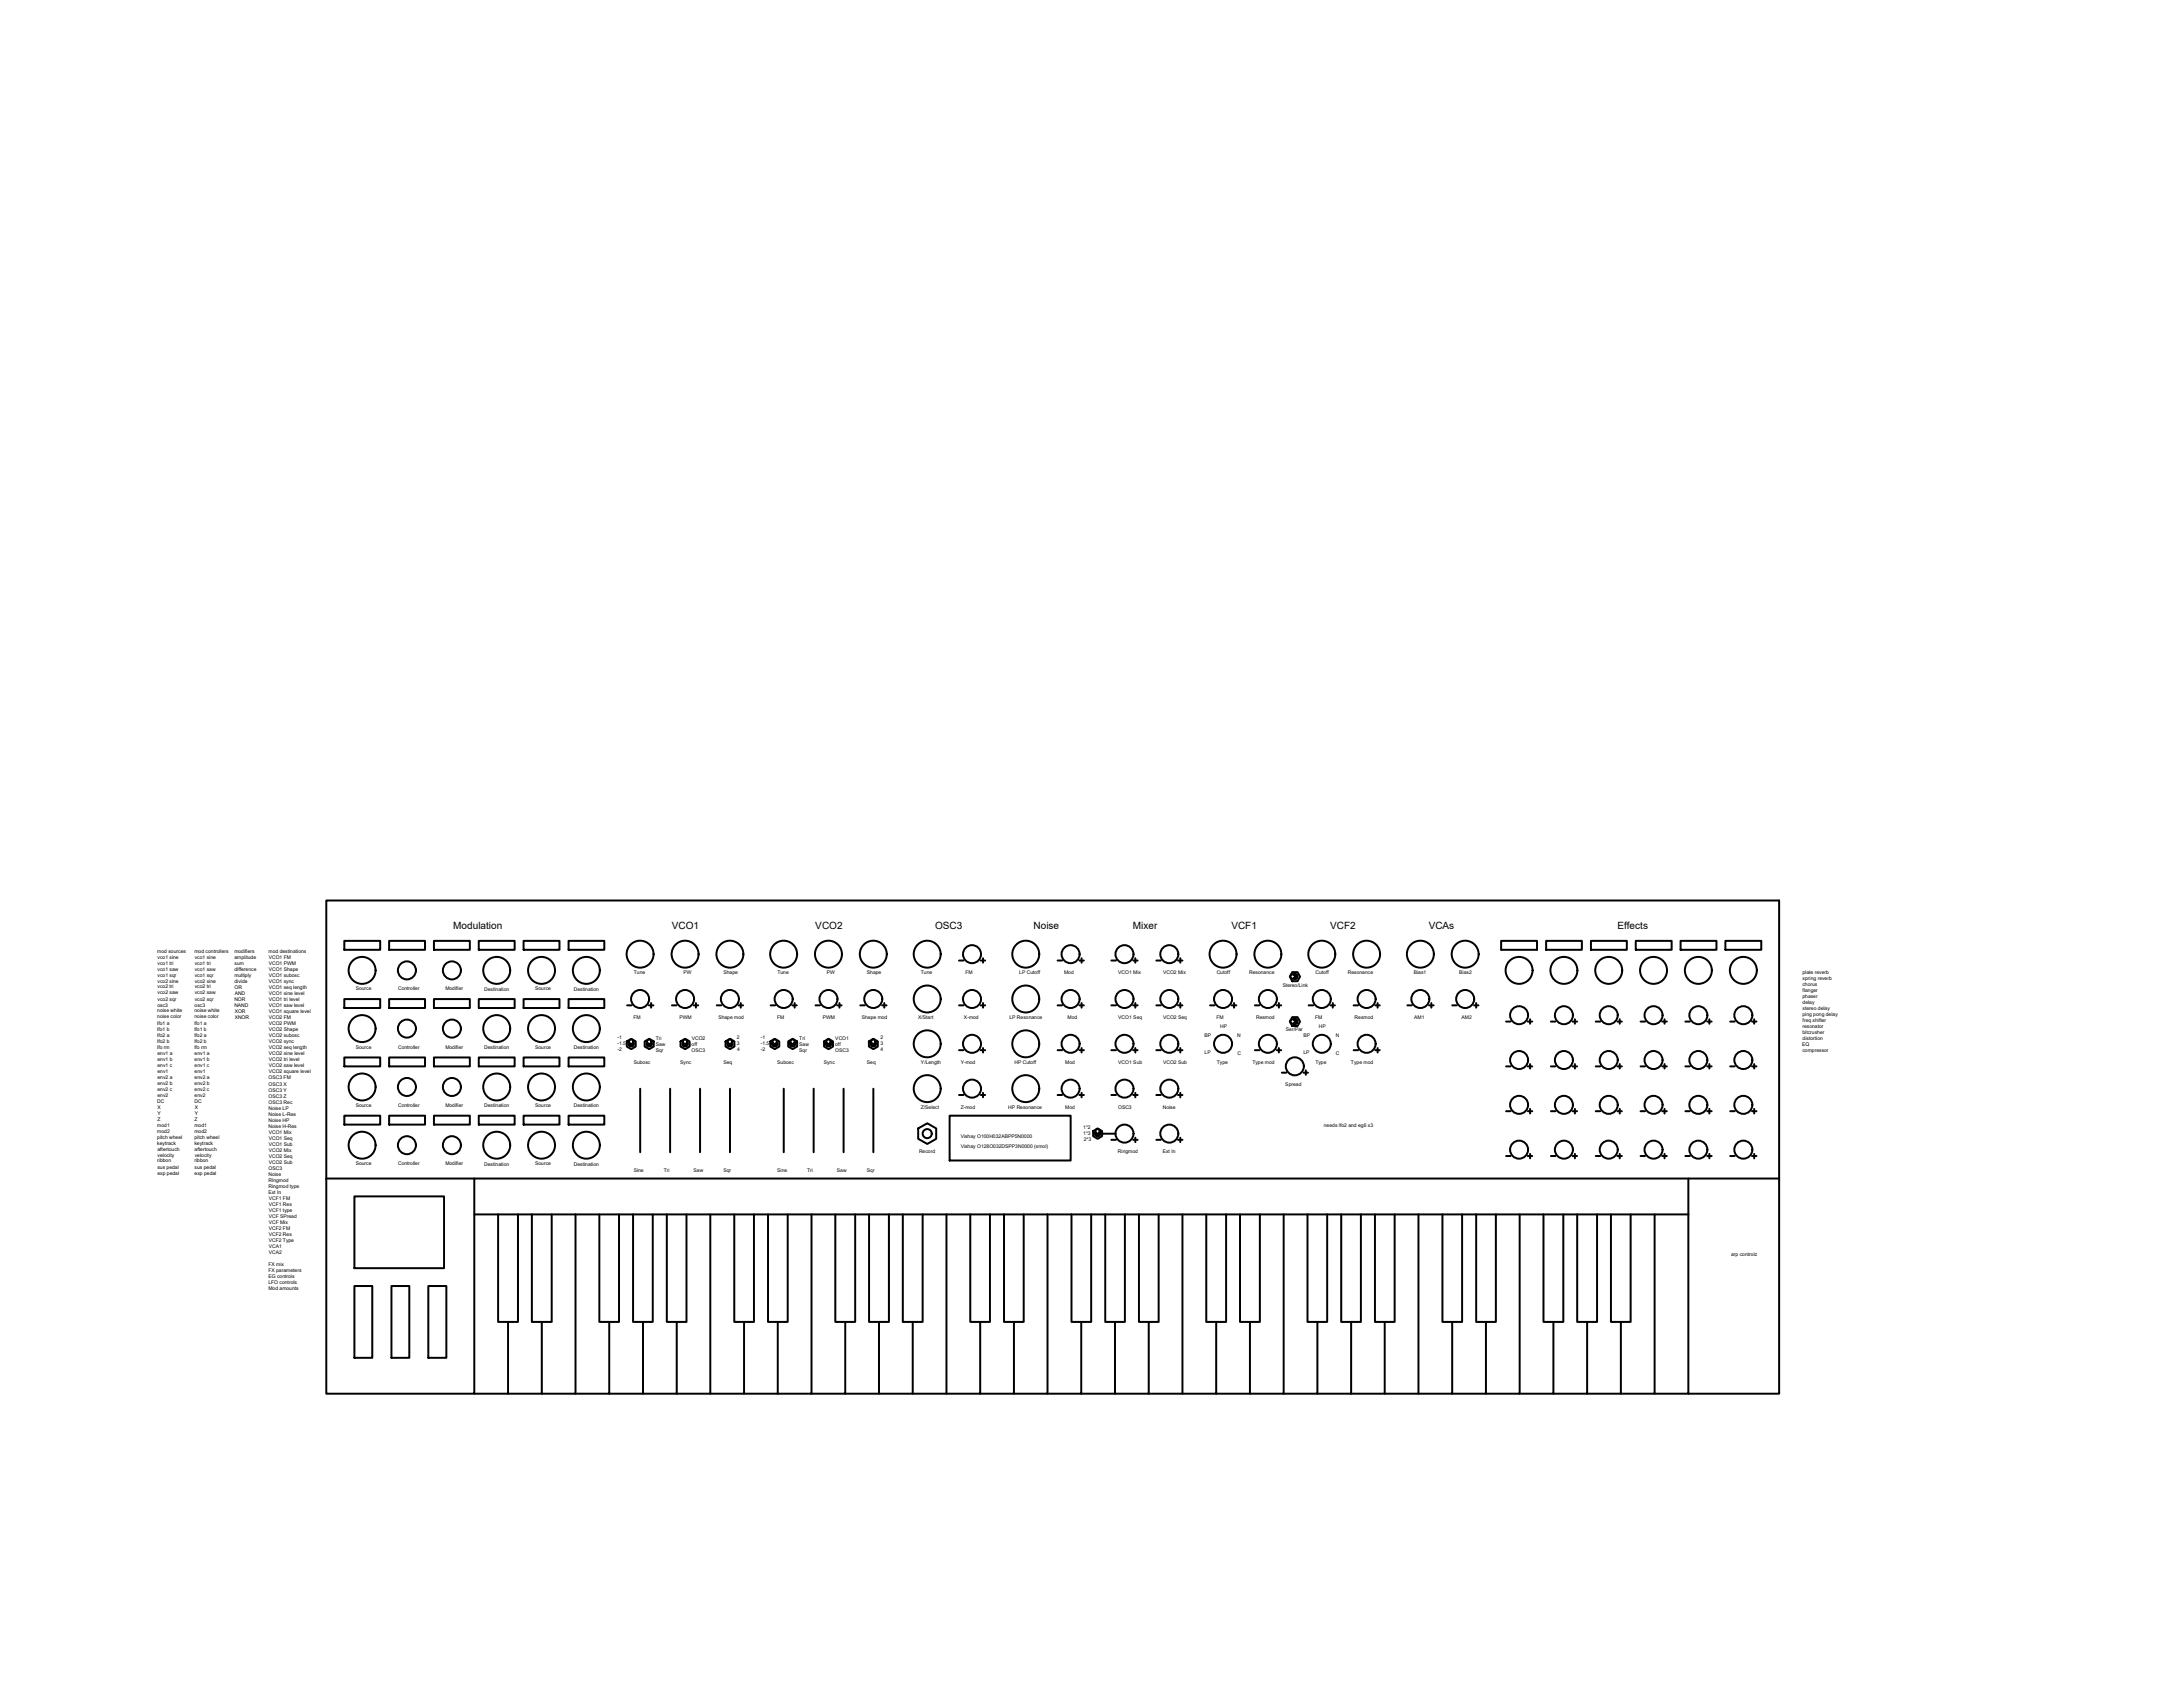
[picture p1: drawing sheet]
<svg xmlns="http://www.w3.org/2000/svg" width="279mm" height="216mm" viewBox="0 0 279 216" stroke-linecap="round" stroke-linejoin="round" font-family="sans-serif">
<defs><g id="words">
<g font-size="1.3">
<text x="58" y="118.9">Modulation</text>
<text x="86" y="118.9">VCO1</text>
<text x="104.4" y="118.9">VCO2</text>
<text x="119.7" y="118.9">OSC3</text>
<text x="132.3" y="118.9">Noise</text>
<text x="145" y="118.8">Mixer</text>
<text x="157.6" y="118.9">VCF1</text>
<text x="170.2" y="118.9">VCF2</text>
<text x="182.9" y="118.9">VCAs</text>
<text x="207" y="118.9">Effects</text>
</g>
<g font-size=".6">
<text x="20.1" y="121.9">mod sources</text>
<text x="20.2" y="122.7">vco1 sine</text>
<text x="20.2" y="123.4">vco1 tri</text>
<text x="20.2" y="124.2">vco1 saw</text>
<text x="20.2" y="125">vco1 sqr</text>
<text x="20.2" y="125.7">vco2 sine</text>
<text x="24.9" y="121.9">mod controllers</text>
<text x="24.9" y="122.7">vco1 sine</text>
<text x="24.9" y="123.4">vco1 tri</text>
<text x="24.9" y="124.2">vco1 saw</text>
<text x="24.9" y="125">vco1 sqr</text>
<text x="24.9" y="125.7">vco2 sine</text>
<text x="30" y="121.9">modifiers</text>
<text x="30" y="125">multiply</text>
<text x="30" y="122.7">amplitude</text>
<text x="30" y="123.4">sum</text>
<text x="30" y="124.2">difference</text>
<text x="30" y="125.7">divide</text>
<text x="34.4" y="121.9">mod destinations</text>
<text x="34.4" y="122.7">VCO1 FM</text>
<text x="34.4" y="123.5">VCO1 PWM</text>
<text x="34.4" y="124.2">VCO1 Shape</text>
<text x="34.4" y="125">VCO1 subosc</text>
<text x="34.4" y="125.8">VCO1 sync</text>
<text x="81.1" y="124.7">Tune</text>
<text x="87.5" y="124.7">PW</text>
<text x="92.6" y="124.7">Shape</text>
<text x="99.5" y="124.7">Tune</text>
<text x="105.8" y="124.7">PW</text>
<text x="111" y="124.7">Shape</text>
<text x="117.9" y="124.7">Tune</text>
<text x="123.6" y="124.7">FM</text>
<text x="130.5" y="124.7">LP Cutoff</text>
<text x="136.2" y="124.7">Mod</text>
<text x="143.1" y="124.7">VCO1 Mix</text>
<text x="148.9" y="124.7">VCO2 Mix</text>
<text x="155.7" y="124.7">Cutoff</text>
<text x="159.9" y="124.7">Resonance</text>
<text x="168.4" y="124.7">Cutoff</text>
<text x="172.5" y="124.7">Resonance</text>
<text x="181" y="124.7">Bias1</text>
<text x="186.8" y="124.7">Bias2</text>
<text x="230.7" y="124.7">plate reverb</text>
<text x="230.7" y="125.4">spring reverb</text>
<text x="20.1" y="129.6">noise white</text>
<text x="20.1" y="130.3">noise color</text>
<text x="20.1" y="131.1">lfo1 a</text>
<text x="20.1" y="131.9">lfo1 b</text>
<text x="20.2" y="128.8">osc3</text>
<text x="20.2" y="126.5">vco2 tri</text>
<text x="20.2" y="127.3">vco2 saw</text>
<text x="20.2" y="128.1">vco2 sqr</text>
<text x="24.9" y="129.6">noise white</text>
<text x="24.9" y="130.3">noise color</text>
<text x="24.9" y="131.1">lfo1 a</text>
<text x="24.9" y="131.9">lfo1 b</text>
<text x="24.9" y="128.8">osc3</text>
<text x="24.9" y="126.5">vco2 tri</text>
<text x="24.9" y="127.3">vco2 saw</text>
<text x="24.9" y="128.1">vco2 sqr</text>
<text x="30" y="128.1">NOR</text>
<text x="30" y="128.8">NAND</text>
<text x="30" y="126.5">OR</text>
<text x="30" y="127.3">AND</text>
<text x="30" y="129.6">XOR</text>
<text x="30" y="130.4">XNOR</text>
<text x="34.4" y="126.5">VCO1 seq length</text>
<text x="34.4" y="127.3">VCO1 sine level</text>
<text x="34.4" y="128.1">VCO1 tri level</text>
<text x="34.4" y="128.9">VCO1 saw level</text>
<text x="34.4" y="129.6">VCO1 square level</text>
<text x="34.4" y="130.4">VCO2 FM</text>
<text x="34.4" y="131.2">VCO2 PWM</text>
<text x="34.4" y="132">VCO2 Shape</text>
<text x="45.5" y="126.7">Source</text>
<text x="50.9" y="126.7">Controller</text>
<text x="57" y="126.7">Modifier</text>
<text x="62" y="126.8">Destination</text>
<text x="68.5" y="126.7">Source</text>
<text x="73.4" y="126.8">Destination</text>
<text x="81.1" y="130.4">FM</text>
<text x="87" y="130.4">PWM</text>
<text x="91.9" y="130.4">Shape mod</text>
<text x="99.5" y="130.4">FM</text>
<text x="105.3" y="130.4">PWM</text>
<text x="110.3" y="130.4">Shape mod</text>
<text x="117.5" y="130.4">X/Start</text>
<text x="123.4" y="130.4">X-mod</text>
<text x="129.2" y="130.4">LP Resonance</text>
<text x="136.6" y="130.4">Mod</text>
<text x="143.1" y="130.4">VCO1 Seq</text>
<text x="148.9" y="130.4">VCO2 Seq</text>
<text x="155.7" y="130.4">FM</text>
<text x="156.2" y="131.5">HP</text>
<text x="160.8" y="130.4">Resmod</text>
<text x="164.2" y="126.3">Stereo/Link</text>
<text x="164.6" y="131.9">Ser/Par</text>
<text x="168.3" y="130.4">FM</text>
<text x="168.8" y="131.5">HP</text>
<text x="173.4" y="130.4">Resmod</text>
<text x="181" y="130.4">AM1</text>
<text x="187.1" y="130.4">AM2</text>
<text x="230.7" y="126.2">chorus</text>
<text x="230.7" y="127.7">phaser</text>
<text x="230.7" y="130">ping pong delay</text>
<text x="230.7" y="131.6">resonator</text>
<text x="230.7" y="127">flanger</text>
<text x="230.7" y="128.5">delay</text>
<text x="230.7" y="129.3">stereo delay</text>
<text x="230.7" y="130.8">freq shifter</text>
<text x="20.1" y="132.7">lfo2 a</text>
<text x="20.1" y="133.4">lfo2 b</text>
<text x="20.1" y="134.2">lfo rm</text>
<text x="20.2" y="135">env1 a</text>
<text x="20.2" y="135.7">env1 b</text>
<text x="20.2" y="136.5">env1 c</text>
<text x="20.2" y="137.3">env1</text>
<text x="24.9" y="132.7">lfo2 a</text>
<text x="24.9" y="133.4">lfo2 b</text>
<text x="24.9" y="134.2">lfo rm</text>
<text x="24.9" y="135">env1 a</text>
<text x="24.9" y="135.7">env1 b</text>
<text x="24.9" y="136.5">env1 c</text>
<text x="24.9" y="137.3">env1</text>
<text x="34.4" y="132.7">VCO2 subosc</text>
<text x="34.4" y="133.5">VCO2 sync</text>
<text x="34.4" y="134.3">VCO2 seq length</text>
<text x="34.4" y="135.1">VCO2 sine level</text>
<text x="34.4" y="135.8">VCO2 tri level</text>
<text x="34.4" y="136.6">VCO2 saw level</text>
<text x="34.4" y="137.4">VCO2 square level</text>
<text x="45.5" y="134.2">Source</text>
<text x="50.9" y="134.2">Controller</text>
<text x="57" y="134.2">Modifier</text>
<text x="62" y="134.3">Destination</text>
<text x="68.5" y="134.2">Source</text>
<text x="73.4" y="134.3">Destination</text>
<text x="79" y="133">-1</text>
<text x="79" y="133.8">-1.5</text>
<text x="79" y="134.5">-2</text>
<text x="81.1" y="136.1">Subosc</text>
<text x="83.9" y="133.8">Saw</text>
<text x="83.9" y="134.6">Sqr</text>
<text x="83.9" y="133">Tri</text>
<text x="87.1" y="136.1">Sync</text>
<text x="88.5" y="133.8">off</text>
<text x="88.5" y="134.6">OSC3</text>
<text x="88.5" y="133">VCO2</text>
<text x="92.6" y="136.1">Seq</text>
<text x="94.3" y="133">2</text>
<text x="94.3" y="133.8">3</text>
<text x="94.3" y="134.5">4</text>
<text x="97.4" y="133">-1</text>
<text x="97.4" y="133.8">-1.5</text>
<text x="97.4" y="134.5">-2</text>
<text x="99.5" y="136.1">Subosc</text>
<text x="102.3" y="133">Tri</text>
<text x="102.3" y="133.8">Saw</text>
<text x="102.3" y="134.6">Sqr</text>
<text x="105.4" y="136.1">Sync</text>
<text x="106.9" y="133.8">off</text>
<text x="106.9" y="134.6">OSC3</text>
<text x="106.9" y="133">VCO1</text>
<text x="111" y="136.1">Seq</text>
<text x="112.7" y="133">2</text>
<text x="112.7" y="133.8">3</text>
<text x="112.7" y="134.5">4</text>
<text x="117.9" y="136.1">Y/Length</text>
<text x="123" y="136.1">Y-mod</text>
<text x="129.8" y="136.1">HP Cutoff</text>
<text x="136.3" y="136.1">Mod</text>
<text x="143.1" y="136.1">VCO1 Sub</text>
<text x="148.9" y="136.1">VCO2 Sub</text>
<text x="154.2" y="135">LP</text>
<text x="154.2" y="132.7">BP</text>
<text x="155.7" y="136.1">Type</text>
<text x="158.3" y="132.7">N</text>
<text x="158.4" y="135">C</text>
<text x="160.3" y="136.1">Type mod</text>
<text x="166.8" y="135">LP</text>
<text x="166.8" y="132.7">BP</text>
<text x="168.4" y="136.1">Type</text>
<text x="171" y="132.7">N</text>
<text x="171" y="135">C</text>
<text x="172.9" y="136.1">Type mod</text>
<text x="230.7" y="133.9">EQ</text>
<text x="230.7" y="132.3">bitcrusher</text>
<text x="230.7" y="134.6">compressor</text>
<text x="230.7" y="133.1">distortion</text>
<text x="20.1" y="141.1">DC</text>
<text x="20.2" y="138">env2 a</text>
<text x="20.2" y="138.8">env2 b</text>
<text x="20.2" y="139.6">env2 c</text>
<text x="20.2" y="140.3">env2</text>
<text x="20.2" y="143.4">Z</text>
<text x="20.2" y="141.9">X</text>
<text x="20.2" y="142.7">Y</text>
<text x="24.9" y="141.1">DC</text>
<text x="24.9" y="138">env2 a</text>
<text x="24.9" y="138.8">env2 b</text>
<text x="24.9" y="139.6">env2 c</text>
<text x="24.9" y="140.3">env2</text>
<text x="24.9" y="143.4">Z</text>
<text x="24.9" y="141.9">X</text>
<text x="24.9" y="142.7">Y</text>
<text x="34.4" y="142">Noise LP</text>
<text x="34.4" y="142.8">Noise L-Res</text>
<text x="34.4" y="143.5">Noise HP</text>
<text x="34.4" y="138.1">OSC3 FM</text>
<text x="34.4" y="138.9">OSC3 X</text>
<text x="34.4" y="139.7">OSC3 Y</text>
<text x="34.4" y="140.5">OSC3 Z</text>
<text x="34.4" y="141.2">OSC3 Rec</text>
<text x="45.5" y="141.7">Source</text>
<text x="50.9" y="141.7">Controller</text>
<text x="57" y="141.7">Modifier</text>
<text x="62" y="141.7">Destination</text>
<text x="68.5" y="141.7">Source</text>
<text x="73.4" y="141.7">Destination</text>
<text x="117.9" y="141.9">Z/Select</text>
<text x="123" y="141.9">Z-mod</text>
<text x="129.1" y="141.9">HP Resonance</text>
<text x="136.3" y="141.9">Mod</text>
<text x="143.1" y="141.9">OSC3</text>
<text x="148.8" y="141.9">Noise</text>
<text x="164.5" y="139">Spread</text>
<text x="20.1" y="144.2">mod1</text>
<text x="20.1" y="144.9">mod2</text>
<text x="20.1" y="145.7">pitch wheel</text>
<text x="20.1" y="146.5">keytrack</text>
<text x="20.1" y="148.8">ribbon</text>
<text x="20.2" y="147.2">aftertouch</text>
<text x="20.2" y="149.6">sus pedal</text>
<text x="20.2" y="148">velocity</text>
<text x="24.9" y="144.2">mod1</text>
<text x="24.9" y="144.9">mod2</text>
<text x="24.9" y="145.7">pitch wheel</text>
<text x="24.9" y="146.5">keytrack</text>
<text x="24.9" y="148.8">ribbon</text>
<text x="24.9" y="147.2">aftertouch</text>
<text x="24.9" y="149.6">sus pedal</text>
<text x="24.9" y="148">velocity</text>
<text x="34.4" y="144.3">Noise H-Res</text>
<text x="34.4" y="149.7">OSC3</text>
<text x="34.4" y="145.1">VCO1 Mix</text>
<text x="34.4" y="145.9">VCO1 Seq</text>
<text x="34.4" y="146.6">VCO1 Sub</text>
<text x="34.4" y="147.4">VCO2 Mix</text>
<text x="34.4" y="148.2">VCO2 Seq</text>
<text x="34.4" y="148.9">VCO2 Sub</text>
<text x="45.5" y="149.1">Source</text>
<text x="50.9" y="149.1">Controller</text>
<text x="57" y="149.1">Modifier</text>
<text x="62" y="149.2">Destination</text>
<text x="68.5" y="149.1">Source</text>
<text x="73.4" y="149.2">Destination</text>
<text x="117.6" y="147.6">Record</text>
<text x="123" y="145.6">Vishay O100H032ABPP5N0000</text>
<text x="123" y="146.9">Vishay O128O032DSPP3N0000 (smol)</text>
<text x="138.6" y="144.5">1*2</text>
<text x="138.6" y="145.3">1*3</text>
<text x="138.7" y="146">2*3</text>
<text x="143.1" y="147.6">Ringmod</text>
<text x="148.8" y="147.6">Ext In</text>
<text x="169.4" y="144.2">needs lfo2 and eg6 x3</text>
<text x="20.2" y="150.3">exp pedal</text>
<text x="24.9" y="150.3">exp pedal</text>
<text x="34.4" y="150.5">Noise</text>
<text x="34.4" y="151.2">RIngmod</text>
<text x="34.4" y="152">Ringmod type</text>
<text x="34.4" y="152.8">Ext In</text>
<text x="34.4" y="153.6">VCF1 FM</text>
<text x="34.4" y="154.3">VCF1 Res</text>
<text x="34.4" y="155.1">VCF1 type</text>
<text x="34.4" y="155.9">VCF SPread</text>
<text x="81.1" y="150">Sine</text>
<text x="85" y="150">Tri</text>
<text x="88.8" y="150">Saw</text>
<text x="92.6" y="150">Sqr</text>
<text x="99.5" y="150">Sine</text>
<text x="103.3" y="150">Tri</text>
<text x="107.1" y="150">Saw</text>
<text x="111" y="150">Sqr</text>
<text x="34.4" y="156.6">VCF Mix</text>
<text x="34.4" y="157.4">VCF2 FM</text>
<text x="34.4" y="158.2">VCF2 Res</text>
<text x="34.4" y="159">VCF2 Type</text>
<text x="34.4" y="159.7">VCA1</text>
<text x="34.4" y="160.5">VCA2</text>
<text x="221.6" y="160.8">arp controlz</text>
<text x="34.4" y="162">FX mix</text>
<text x="34.4" y="162.8">FX parameters</text>
<text x="34.4" y="163.6">EG controls</text>
<text x="34.4" y="164.4">LFO controls</text>
<text x="34.4" y="165.1">Mod amounts</text>
</g>
</g></defs>
<!-- layer: 0 -->
<g fill="none" stroke="#000" stroke-width=".25">
<path d="M44.1 120.4h4.6v1.2h-4.6zM44.1 127.9h4.6v1.1h-4.6zM44.1 135.3h4.6v1.2h-4.6zM49.8 120.4h4.6v1.2h-4.6zM49.8 127.9h4.6v1.1h-4.6zM49.8 135.3h4.6v1.2h-4.6zM55.5 120.4h4.6v1.2h-4.6zM55.5 127.9h4.6v1.1h-4.6zM55.5 135.3h4.6v1.2h-4.6zM61.3 120.4h4.6v1.2h-4.6zM61.3 127.9h4.6v1.1h-4.6zM61.3 135.3h4.6v1.2h-4.6z"/>
<path d="M67 120.4h4.6v1.2h-4.6zM67 127.9h4.6v1.1h-4.6zM67 135.3h4.6v1.2h-4.6zM72.8 120.4h4.5v1.2h-4.5zM72.8 127.9h4.5v1.1h-4.5zM72.8 135.3h4.5v1.2h-4.5zM80.2 133.3l.6-.4 .6 .4v.6l-.6 .4-.6-.4zM80.3 128.7h.5M80.5 133.4a.35 .35 0 0 0 0 .4 .35 .35 0 0 0 .5 0 .35 .35 0 0 0 .1-.4M80.5 133.4v.2l.1 .2 .2 .1 .2-.1 .1-.2-.1-.2M80.5 133.4l.1 .3 .2 .1 .1-.1 .1-.3M81.9 139.3v8.2"/>
<path d="M82.5 133.3l.6-.4 .6 .4v.6l-.6 .4-.6-.4zM82.8 133.4a.35 .35 0 0 0 .1 .4 .35 .35 0 0 0 .4 0 .35 .35 0 0 0 .1-.4M82.8 133.4v.2l.1 .2 .2 .1 .2-.1 .1-.2-.1-.2M82.8 133.4l.1 .3 .2 .1 .1-.1 .2-.3M83.1 128.7h.5M83.3 128.4v.6M85.8 139.3v8.2M86 128.7h.6M87.1 133.3l.6-.4 .6 .4v.6l-.6 .4-.6-.4zM87.4 133.4a.35 .35 0 0 0 0 .4 .35 .35 0 0 0 .5 0 .35 .35 0 0 0 .1-.4M87.4 133.4v.2l.1 .2 .2 .1 .2-.1 .1-.2-.1-.2M87.4 133.4l.1 .3 .2 .1 .1-.1 .1-.3"/>
<path d="M88.8 128.7h.6M89.1 128.4v.6M89.6 139.3v8.2M91.7 128.7h.6M92.9 133.3l.5-.4 .6 .4v.6l-.6 .4-.5-.4zM93.1 133.4a.35 .35 0 0 0 .1 .4 .35 .35 0 0 0 .5 0 .35 .35 0 0 0 0-.4M93.2 133.4l-.1 .2 .1 .2 .2 .1 .2-.1 .1-.2v-.2M93.2 133.4l.1 .3 .1 .1 .2-.1 .1-.3M93.4 139.3v8.2M94.5 128.7h.6M94.8 128.4v.6M98.6 133.3l.6-.4 .5 .4v.6l-.5 .4-.6-.4z"/>
<path d="M98.6 128.7h.6M98.9 133.4a.35 .35 0 0 0 0 .4 .35 .35 0 0 0 .5 0 .35 .35 0 0 0 0-.4M98.9 133.4v.2l.1 .2 .2 .1 .1-.1 .1-.2v-.2M98.9 133.4l.1 .2M99.4 133.4l-.1 .3-.1 .1-.2-.1-.1-.1M100.3 139.3v8.2M100.9 133.3l.6-.4 .5 .4v.6l-.5 .4-.6-.4zM101.2 133.4a.35 .35 0 0 0 0 .4 .35 .35 0 0 0 .5 0 .35 .35 0 0 0 0-.4M101.2 133.4v.2l.1 .2 .1 .1 .2-.1 .1-.2v-.2M101.2 133.4v.2M101.4 128.7h.6M101.7 133.4l-.1 .3-.2 .1-.1-.1-.1-.1"/>
<path d="M101.7 128.4v.6M104.1 139.3v8.2M104.4 128.7h.5M105.5 133.3l.5-.4 .6 .4v.6l-.6 .4-.5-.4zM105.8 133.4a.35 .35 0 0 0 0 .4 .35 .35 0 0 0 .5 0 .35 .35 0 0 0 0-.4M105.8 133.4v.2l.1 .2 .1 .1 .2-.1 .1-.2v-.2M105.8 133.4v.2M106.3 133.4l-.1 .3-.2 .1-.1-.1-.1-.1M107.1 128.7h.6M107.4 128.4v.6M108 139.3v8.2M110.1 128.7h.6"/>
<path d="M111.2 133.3l.6-.4 .6 .4v.6l-.6 .4-.6-.4zM111.5 133.4a.35 .35 0 0 0 0 .4 .35 .35 0 0 0 .5 0 .35 .35 0 0 0 0-.4M111.5 133.4v.2l.1 .2 .2 .1 .2-.1 .1-.2-.1-.2M111.5 133.4l.1 .2M111.5 133.6l.1 .1 .2 .1 .1-.1 .1-.1M111.8 139.3v8.2M112 133.4v.2M112.9 128.7h.6M113.2 128.4v.6M122.7 128.7h.6M122.7 122.9h.6M122.7 134.4h.6"/>
<path d="M125.5 128.7h.6M125.5 122.9h.6M125.5 134.4h.6M125.8 122.6v.6M125.8 128.4v.6M125.8 134.1v.6M125.8 139.9v.5M135.4 128.7h.5M135.4 122.9h.5M135.4 134.4h.5M138.2 128.7h.5M138.2 122.9h.5"/>
<path d="M138.2 134.4h.5M138.4 122.6v.6M138.4 128.4v.6M138.4 134.1v.6M138.4 139.9v.5M142.2 128.7h.6M142.2 122.9h.6M142.2 134.4h.6M145 128.7h.6M145 122.9h.6M145 134.4h.6M145.3 122.6v.6"/>
<path d="M145.3 128.4v.6M145.3 134.1v.6M145.3 139.9v.5M148 128.7h.6M148 122.9h.6M148 134.4h.6M150.8 128.7h.5M150.8 122.9h.5M150.8 134.4h.5M151.1 122.6v.6M151.1 128.4v.6M151.1 134.1v.6"/>
<path d="M151.1 139.9v.5M154.9 128.7h.5M157.6 128.7h.6M157.9 128.4v.6M160.6 128.7h.6M160.6 134.4h.6M163.4 128.7h.6M163.4 134.4h.6M163.7 128.4v.6M163.7 134.1v.6M164.1 137.3h.5M165.4 124.4h.7l.3 .6-.3 .6h-.7l-.3-.6z"/>
<path d="M165.4 130.2h.7l.3 .5-.3 .6h-.7l-.3-.6zM165.5 124.7a.35 .35 0 0 1 .5 0 .35 .35 0 0 1 0 .5 .35 .35 0 0 1-.5 0M165.5 130.5a.35 .35 0 0 1 .5 0 .35 .35 0 0 1 0 .5 .35 .35 0 0 1-.5 0M165.6 124.7h.2l.1 .1 .1 .2-.1 .2-.1 .1-.2-.1M165.6 124.7l.1 .1M165.7 124.7l.2 .1v.2v.1l-.2 .1M165.7 130.5l.2 .1v.1v.2l-.2 .1M165.7 130.5h-.1l.2-.1 .1 .1 .1 .2-.1 .2-.1 .1h-.2M165.7 125.2h-.1M165.7 131h-.1M166.8 137.3h.6M167.1 137v.6"/>
<path d="M167.5 128.7h.6M170.3 128.7h.6M170.6 128.4v.6M173.2 128.7h.6M173.2 134.4h.6M176 128.7h.6M176 134.4h.6M176.3 128.4v.6M176.3 134.1v.6M180.1 128.7h.6M182.9 128.7h.6M183.2 128.4v.6"/>
<path d="M185.9 128.7h.5M188.7 128.7h.5M188.9 128.4v.6M192.1 120.4h4.6v1.2h-4.6zM192.8 130.7h.5M192.8 136.5h.5M195.5 130.7h.6M195.5 136.5h.6M195.8 130.4v.6M195.8 136.2v.6M197.9 120.4h4.6v1.2h-4.6zM198.5 130.7h.6"/>
<path d="M198.5 136.5h.6M201.3 130.7h.5M201.3 136.5h.5M201.6 130.4v.6M201.6 136.2v.6M203.6 120.4h4.6v1.2h-4.6zM204.2 130.7h.6M204.2 136.5h.6M207 130.7h.6M207 136.5h.6M207.3 130.4v.6M207.3 136.2v.6"/>
<path d="M209.4 120.4h4.6v1.2h-4.6zM210 130.7h.5M210 136.5h.5M212.7 130.7h.6M212.7 136.5h.6M213 130.4v.6M213 136.2v.6M215.1 120.4h4.6v1.2h-4.6zM215.7 130.7h.6M215.7 136.5h.6M218.5 130.7h.6M218.5 136.5h.6"/>
<path d="M218.8 130.4v.6M218.8 136.2v.6M220.8 120.4h4.6v1.2h-4.6zM221.4 130.7h.6M221.4 136.5h.6M224.2 130.7h.6M224.2 136.5h.6M224.5 130.4v.6M224.5 136.2v.6M41.8 150.8v-35.6h185.9v35.6M41.8 150.8v27.6h18.9v-27.6M41.8 150.8h185.9"/>
<path d="M44.1 142.8h4.6v1.1h-4.6zM45.4 153.1h11.4v9.2h-11.4zM49.8 142.8h4.6v1.1h-4.6zM55.5 142.8h4.6v1.1h-4.6zM60.7 155.4h155.4M61.3 142.8h4.6v1.1h-4.6zM63.8 155.4v13.8h2.5v-13.8M67 142.8h4.6v1.1h-4.6zM68.1 155.4v13.8h2.5v-13.8M72.8 142.8h4.5v1.1h-4.5zM73.7 155.4v23h-4.4M76.7 155.4v13.8h2.5v-13.8"/>
<path d="M81 155.4v13.8h2.5v-13.8M85.3 155.4v13.8h2.6v-13.8M90.9 155.4v23M94 155.4v13.8h2.5v-13.8M98.3 155.4v13.8h2.5v-13.8M103.9 155.4v23h-4.4M106.9 155.4v13.8h2.6v-13.8M111.2 155.4v13.8h2.6v-13.8M115.5 155.4v13.8h2.6v-13.8M117.5 144.4l1.2-.6 1.1 .6v1.3l-1.1 .7-1.2-.7zM121.1 155.4v23M121.5 142.8h15.5v5.7h-15.5z"/>
<path d="M122.7 140.1h.6M124.2 155.4v13.8h2.5v-13.8M125.5 140.1h.6M128.5 155.4v13.8h2.5v-13.8M134.1 155.4v23h-4.3M135.4 140.1h.5M137.1 155.4v13.8h2.6v-13.8M138.2 140.1h.5M139.9 144.8l.6-.4 .6 .4v.6l-.6 .3-.6-.3zM140.2 144.9a.35 .35 0 0 0 0 .4 .35 .35 0 0 0 .5 0 .35 .35 0 0 0 0-.4M140.2 144.9v.2l.1 .2 .2 .1 .2-.1 .1-.2-.1-.2M140.2 144.9l.1 .2"/>
<path d="M140.7 144.9l-.1 .3-.1 .1-.2-.1v-.1M141.1 145.1h1.7M141.5 155.4v13.8h2.5v-13.8M142.2 140.1h.6M142.2 145.9h.6M145 140.1h.6M145 145.9h.6M145.3 145.6v.6M145.8 155.4v13.8h2.5v-13.8M148 140.1h.6M148 145.9h.6M150.8 140.1h.5"/>
<path d="M150.8 145.9h.5M151.1 145.6v.6M151.3 155.4v23M154.4 155.4v13.8h2.5v-13.8M158.7 155.4v13.8h2.5v-13.8M164.3 155.4v23h-4.3M167.3 155.4v13.8h2.6v-13.8M171.7 155.4v13.8h2.5v-13.8M176 155.4v13.8h2.5v-13.8M181.5 155.4v23M184.6 155.4v13.8h2.5v-13.8M188.9 155.4v13.8h2.6v-13.8"/>
<path d="M192.8 142.2h.5M192.8 147.9h.5M194.5 155.4v23h-4.3M195.5 142.2h.6M195.5 147.9h.6M195.8 141.9v.6M195.8 147.7v.5M197.5 155.4v13.8h2.6v-13.8M198.5 142.2h.6M198.5 147.9h.6M201.3 142.2h.5M201.3 147.9h.5"/>
<path d="M201.6 141.9v.6M201.6 147.7v.5M201.9 155.4v13.8h2.5v-13.8M204.2 142.2h.6M204.2 147.9h.6M206.2 155.4v13.8h2.5v-13.8M207 142.2h.6M207 147.9h.6M207.3 141.9v.6M207.3 147.7v.5M210 142.2h.5M210 147.9h.5"/>
<path d="M211.8 155.4v23h-4.3M212.7 142.2h.6M212.7 147.9h.6M213 141.9v.6M213 147.7v.5M215.7 142.2h.6M215.7 147.9h.6M216.1 155.4v23h-4.3M216.1 150.8v4.6M218.5 142.2h.6M218.5 147.9h.6M218.8 141.9v.6"/>
<path d="M218.8 147.7v.5M221.4 142.2h.6M221.4 147.9h.6M224.2 142.2h.6M224.2 147.9h.6M224.5 141.9v.6M224.5 147.7v.5M227.7 150.8v27.6h-11.6M45.4 164.6h2.2v9.2h-2.2zM50.1 164.6h2.3v9.2h-2.3zM54.8 164.6h2.3v9.2h-2.3zM65 169.2v9.2h-4.3"/>
<path d="M69.3 169.2v9.2h-4.3M78 169.2v9.2h-4.3M82.3 169.2v9.2h-4.3M86.6 169.2v9.2h-4.3M95.2 169.2v9.2h-8.6M99.5 169.2v9.2h-4.3M108.2 169.2v9.2h-4.3M112.5 169.2v9.2h-4.3M116.8 169.2v9.2h-4.3M125.5 169.2v9.2h-8.7M129.8 169.2v9.2h-4.3M138.4 169.2v9.2h-4.3"/>
<path d="M142.7 169.2v9.2h-4.3M147 169.2v9.2h-4.3M155.7 169.2v9.2h-8.7M160 169.2v9.2h-4.3M168.6 169.2v9.2h-4.3M172.9 169.2v9.2h-4.3M177.2 169.2v9.2h-4.3M185.9 169.2v9.2h-8.7M190.2 169.2v9.2h-4.3M198.8 169.2v9.2h-4.3M203.1 169.2v9.2h-4.3M207.5 169.2v9.2h-4.4"/>
<circle cx="46.3" cy="131.6" r="1.73"/>
<circle cx="46.3" cy="139.1" r="1.73"/>
<circle cx="46.3" cy="124.2" r="1.73"/>
<circle cx="52.1" cy="139.1" r="1.15"/>
<circle cx="52.1" cy="131.6" r="1.15"/>
<circle cx="52.1" cy="124.2" r="1.15"/>
<circle cx="57.8" cy="139.1" r="1.15"/>
<circle cx="57.8" cy="131.6" r="1.15"/>
<circle cx="57.8" cy="124.2" r="1.15"/>
<circle cx="63.6" cy="131.6" r="1.73"/>
<circle cx="63.6" cy="124.2" r="1.73"/>
<circle cx="63.6" cy="139.1" r="1.73"/>
<circle cx="69.3" cy="131.6" r="1.73"/>
<circle cx="69.3" cy="139.1" r="1.73"/>
<circle cx="69.3" cy="124.2" r="1.73"/>
<circle cx="75" cy="124.2" r="1.73"/>
<circle cx="75" cy="131.6" r="1.73"/>
<circle cx="75" cy="139.1" r="1.73"/>
<circle cx="80.8" cy="133.3" r=".29"/>
<circle cx="81.9" cy="122.1" r="1.73"/>
<circle cx="81.9" cy="127.9" r="1.15"/>
<circle cx="83.1" cy="133.3" r=".29"/>
<circle cx="87.7" cy="122.1" r="1.73"/>
<circle cx="87.7" cy="127.9" r="1.15"/>
<circle cx="87.7" cy="133.3" r=".29"/>
<circle cx="93.4" cy="122.1" r="1.73"/>
<circle cx="93.4" cy="127.9" r="1.15"/>
<circle cx="93.4" cy="133.3" r=".29"/>
<circle cx="99.2" cy="133.3" r=".29"/>
<circle cx="100.3" cy="122.1" r="1.73"/>
<circle cx="100.3" cy="127.9" r="1.15"/>
<circle cx="101.4" cy="133.3" r=".29"/>
<circle cx="106" cy="122.1" r="1.73"/>
<circle cx="106" cy="127.9" r="1.15"/>
<circle cx="106" cy="133.3" r=".29"/>
<circle cx="111.8" cy="122.1" r="1.73"/>
<circle cx="111.8" cy="127.9" r="1.15"/>
<circle cx="111.8" cy="133.3" r=".29"/>
<circle cx="118.7" cy="133.6" r="1.73"/>
<circle cx="118.7" cy="139.3" r="1.73"/>
<circle cx="118.7" cy="122.1" r="1.73"/>
<circle cx="118.7" cy="127.9" r="1.73"/>
<circle cx="124.4" cy="133.6" r="1.15"/>
<circle cx="124.4" cy="122.1" r="1.15"/>
<circle cx="124.4" cy="127.9" r="1.15"/>
<circle cx="124.4" cy="139.3" r="1.15"/>
<circle cx="131.3" cy="127.9" r="1.73"/>
<circle cx="131.3" cy="122.1" r="1.73"/>
<circle cx="131.3" cy="139.3" r="1.73"/>
<circle cx="131.3" cy="133.6" r="1.73"/>
<circle cx="137" cy="122.1" r="1.15"/>
<circle cx="137" cy="139.3" r="1.15"/>
<circle cx="137" cy="127.9" r="1.15"/>
<circle cx="137" cy="133.6" r="1.15"/>
<circle cx="143.9" cy="122.1" r="1.15"/>
<circle cx="143.9" cy="127.9" r="1.15"/>
<circle cx="143.9" cy="139.3" r="1.15"/>
<circle cx="143.9" cy="133.6" r="1.15"/>
<circle cx="149.7" cy="127.9" r="1.15"/>
<circle cx="149.7" cy="133.6" r="1.15"/>
<circle cx="149.7" cy="122.1" r="1.15"/>
<circle cx="149.7" cy="139.3" r="1.15"/>
<circle cx="156.5" cy="122.1" r="1.73"/>
<circle cx="156.5" cy="127.9" r="1.15"/>
<circle cx="156.5" cy="133.6" r="1.15"/>
<circle cx="162.3" cy="122.1" r="1.73"/>
<circle cx="162.3" cy="133.6" r="1.15"/>
<circle cx="162.3" cy="127.9" r="1.15"/>
<circle cx="165.4" cy="130.7" r=".29"/>
<circle cx="165.4" cy="125" r=".29"/>
<circle cx="165.7" cy="136.5" r="1.15"/>
<circle cx="169.2" cy="122.1" r="1.73"/>
<circle cx="169.2" cy="133.6" r="1.15"/>
<circle cx="169.2" cy="127.9" r="1.15"/>
<circle cx="174.9" cy="122.1" r="1.73"/>
<circle cx="174.9" cy="127.9" r="1.15"/>
<circle cx="174.9" cy="133.6" r="1.15"/>
<circle cx="181.8" cy="122.1" r="1.73"/>
<circle cx="181.8" cy="127.9" r="1.15"/>
<circle cx="187.5" cy="122.1" r="1.73"/>
<circle cx="187.5" cy="127.9" r="1.15"/>
<circle cx="194.4" cy="124.2" r="1.73"/>
<circle cx="194.4" cy="135.7" r="1.15"/>
<circle cx="194.4" cy="129.9" r="1.15"/>
<circle cx="200.2" cy="124.2" r="1.73"/>
<circle cx="200.2" cy="135.7" r="1.15"/>
<circle cx="200.2" cy="129.9" r="1.15"/>
<circle cx="205.9" cy="124.2" r="1.73"/>
<circle cx="205.9" cy="129.9" r="1.15"/>
<circle cx="205.9" cy="135.7" r="1.15"/>
<circle cx="211.6" cy="124.2" r="1.73"/>
<circle cx="211.6" cy="135.7" r="1.15"/>
<circle cx="211.6" cy="129.9" r="1.15"/>
<circle cx="217.4" cy="124.2" r="1.73"/>
<circle cx="217.4" cy="129.9" r="1.15"/>
<circle cx="217.4" cy="135.7" r="1.15"/>
<circle cx="223.1" cy="124.2" r="1.73"/>
<circle cx="223.1" cy="129.9" r="1.15"/>
<circle cx="223.1" cy="135.7" r="1.15"/>
<circle cx="46.3" cy="146.6" r="1.73"/>
<circle cx="52.1" cy="146.6" r="1.15"/>
<circle cx="57.8" cy="146.6" r="1.15"/>
<circle cx="63.6" cy="146.6" r="1.73"/>
<circle cx="69.3" cy="146.6" r="1.73"/>
<circle cx="75" cy="146.6" r="1.73"/>
<circle cx="118.7" cy="145.1" r=".58"/>
<circle cx="140.5" cy="144.8" r=".29"/>
<circle cx="143.9" cy="145.1" r="1.15"/>
<circle cx="149.7" cy="145.1" r="1.15"/>
<circle cx="194.4" cy="147.1" r="1.15"/>
<circle cx="194.4" cy="141.4" r="1.15"/>
<circle cx="200.2" cy="141.4" r="1.15"/>
<circle cx="200.2" cy="147.1" r="1.15"/>
<circle cx="205.9" cy="141.4" r="1.15"/>
<circle cx="205.9" cy="147.1" r="1.15"/>
<circle cx="211.6" cy="141.4" r="1.15"/>
<circle cx="211.6" cy="147.1" r="1.15"/>
<circle cx="217.4" cy="147.1" r="1.15"/>
<circle cx="217.4" cy="141.4" r="1.15"/>
<circle cx="223.1" cy="141.4" r="1.15"/>
<circle cx="223.1" cy="147.1" r="1.15"/>
</g>
<use href="#words"/>
</svg>
